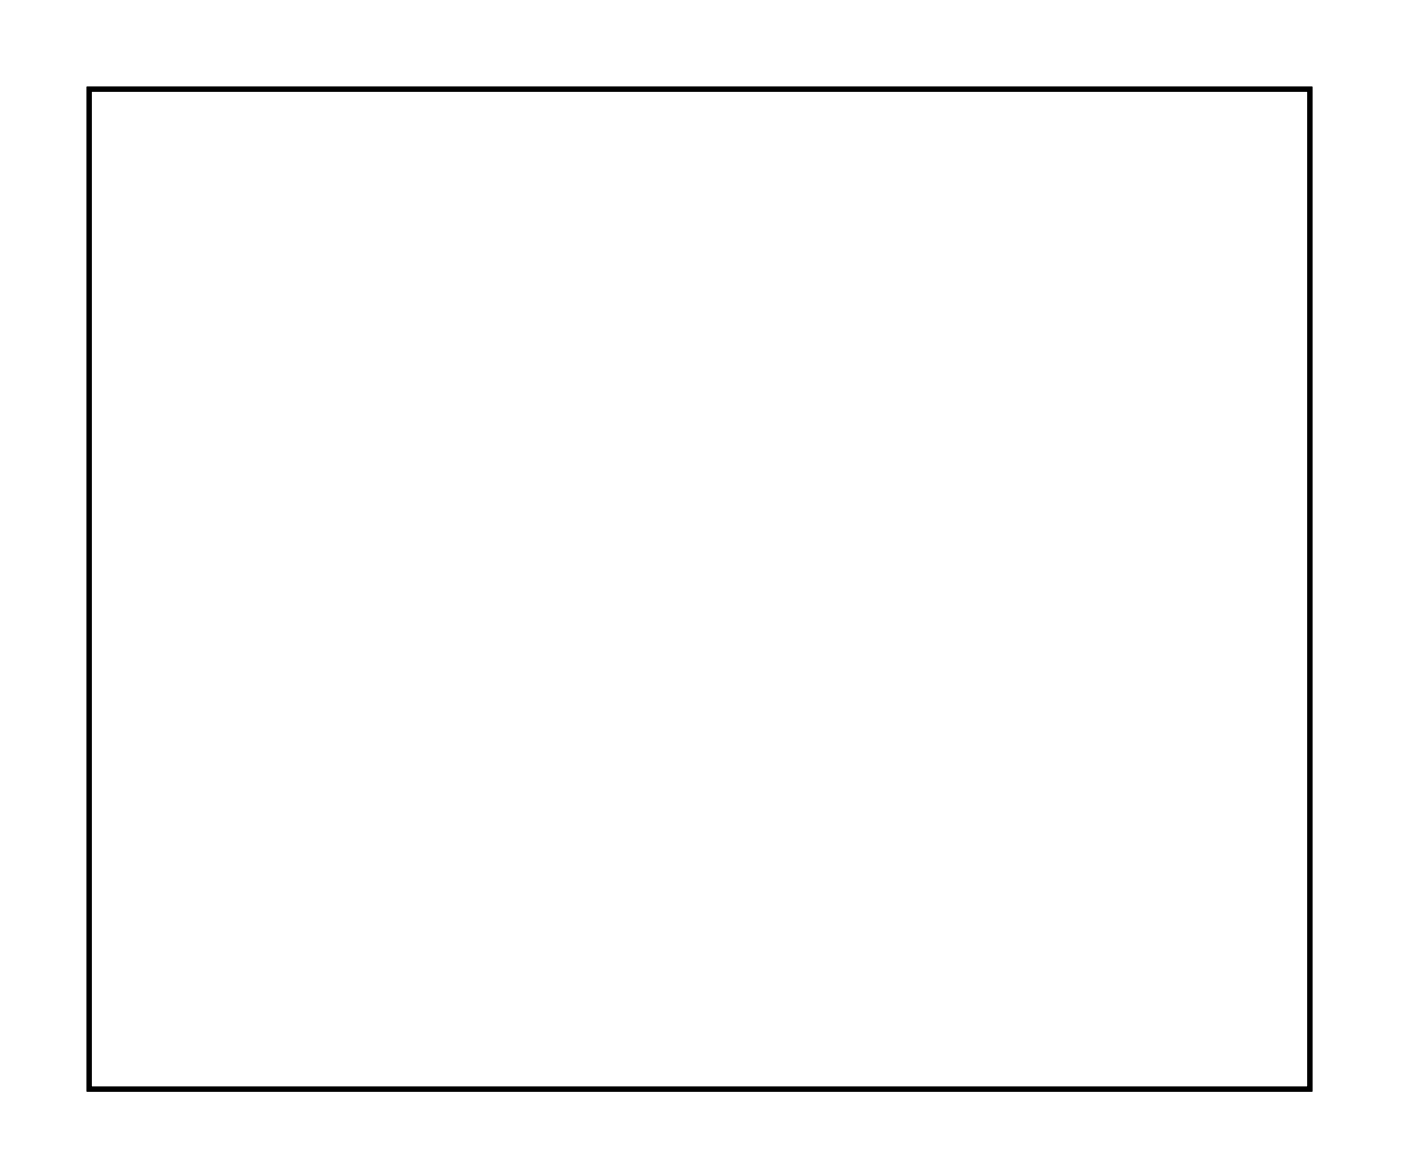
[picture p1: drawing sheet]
<svg xmlns="http://www.w3.org/2000/svg" width="57mm" height="48mm" viewBox="0 0 57 48" stroke-linecap="round" stroke-linejoin="round" font-family="sans-serif">
<path d="M3.6 3.6h49.8v40.8h-49.8z" fill="none" stroke="#000" stroke-width=".2"/>
<path d="M3.6 3.6h49.8v40.8h-49.8z" fill="none" stroke="#000" stroke-width=".04"/>
<path d="M45.6 27.4h1.5v1.5h-1.5z" fill="#fff"/>
<path d="M45.6 27.4h1.5v1.5h-1.5z" fill="none" stroke="#fff" stroke-width=".76" stroke-linecap="butt"/>
<circle cx="46.3" cy="28.2" r=".75" fill="#fff"/>
<circle cx="46.3" cy="28.2" r=".75" fill="none" stroke="#fff" stroke-width=".76" stroke-linecap="butt"/>
<circle cx="46.3" cy="35.8" r=".75" fill="#fff"/>
<circle cx="46.3" cy="35.8" r=".75" fill="none" stroke="#fff" stroke-width=".76" stroke-linecap="butt"/>
<path d="M45.6 10.9h1.5v1.5h-1.5z" fill="#fff"/>
<path d="M45.6 10.9h1.5v1.5h-1.5z" fill="none" stroke="#fff" stroke-width=".76" stroke-linecap="butt"/>
<circle cx="46.3" cy="11.7" r=".75" fill="#fff"/>
<circle cx="46.3" cy="11.7" r=".75" fill="none" stroke="#fff" stroke-width=".76" stroke-linecap="butt"/>
<circle cx="46.3" cy="19.3" r=".75" fill="#fff"/>
<circle cx="46.3" cy="19.3" r=".75" fill="none" stroke="#fff" stroke-width=".76" stroke-linecap="butt"/>
<circle cx="8.2" cy="21.8" r=".74" fill="#fff"/>
<circle cx="8.2" cy="21.8" r=".74" fill="none" stroke="#fff" stroke-width=".76" stroke-linecap="butt"/>
<circle cx="8.2" cy="24.4" r=".74" fill="#fff"/>
<circle cx="8.2" cy="24.4" r=".74" fill="none" stroke="#fff" stroke-width=".76" stroke-linecap="butt"/>
<circle cx="8.2" cy="26.9" r=".74" fill="#fff"/>
<circle cx="8.2" cy="26.9" r=".74" fill="none" stroke="#fff" stroke-width=".76" stroke-linecap="butt"/>
<circle cx="8.2" cy="29.5" r=".74" fill="#fff"/>
<circle cx="8.2" cy="29.5" r=".74" fill="none" stroke="#fff" stroke-width=".76" stroke-linecap="butt"/>
<path d="M24.1 12.2h1.4v1.4h-1.4z" fill="#fff"/>
<path d="M24.1 12.2h1.4v1.4h-1.4z" fill="none" stroke="#fff" stroke-width=".76" stroke-linecap="butt"/>
<circle cx="24.8" cy="12.9" r=".7" fill="#fff"/>
<circle cx="24.8" cy="12.9" r=".7" fill="none" stroke="#fff" stroke-width=".76" stroke-linecap="butt"/>
<circle cx="17.1" cy="12.9" r=".7" fill="#fff"/>
<circle cx="17.1" cy="12.9" r=".7" fill="none" stroke="#fff" stroke-width=".76" stroke-linecap="butt"/>
<circle cx="24.8" cy="10.4" r=".7" fill="#fff"/>
<circle cx="24.8" cy="10.4" r=".7" fill="none" stroke="#fff" stroke-width=".76" stroke-linecap="butt"/>
<circle cx="17.1" cy="10.4" r=".7" fill="#fff"/>
<circle cx="17.1" cy="10.4" r=".7" fill="none" stroke="#fff" stroke-width=".76" stroke-linecap="butt"/>
<circle cx="24.8" cy="7.9" r=".7" fill="#fff"/>
<circle cx="24.8" cy="7.9" r=".7" fill="none" stroke="#fff" stroke-width=".76" stroke-linecap="butt"/>
<circle cx="17.1" cy="7.9" r=".7" fill="#fff"/>
<circle cx="17.1" cy="7.9" r=".7" fill="none" stroke="#fff" stroke-width=".76" stroke-linecap="butt"/>
<path d="M29.1 12.2h1.4v1.4h-1.4z" fill="#fff"/>
<path d="M29.1 12.2h1.4v1.4h-1.4z" fill="none" stroke="#fff" stroke-width=".96" stroke-linecap="butt"/>
<circle cx="29.8" cy="12.9" r=".7" fill="#fff"/>
<circle cx="29.8" cy="12.9" r=".7" fill="none" stroke="#fff" stroke-width=".96" stroke-linecap="butt"/>
<circle cx="37.5" cy="12.9" r=".7" fill="#fff"/>
<circle cx="37.5" cy="12.9" r=".7" fill="none" stroke="#fff" stroke-width=".96" stroke-linecap="butt"/>
<circle cx="29.8" cy="7.9" r=".7" fill="#fff"/>
<circle cx="29.8" cy="7.9" r=".7" fill="none" stroke="#fff" stroke-width=".96" stroke-linecap="butt"/>
<circle cx="37.5" cy="7.9" r=".7" fill="#fff"/>
<circle cx="37.5" cy="7.9" r=".7" fill="none" stroke="#fff" stroke-width=".96" stroke-linecap="butt"/>
<circle cx="29.8" cy="21.8" r=".7" fill="#fff"/>
<circle cx="29.8" cy="21.8" r=".7" fill="none" stroke="#fff" stroke-width=".76" stroke-linecap="butt"/>
<circle cx="40" cy="21.8" r=".7" fill="#fff"/>
<circle cx="40" cy="21.8" r=".7" fill="none" stroke="#fff" stroke-width=".76" stroke-linecap="butt"/>
<path d="M30.3 33.7h1.6v1.6h-1.6z" fill="#fff"/>
<path d="M30.3 33.7h1.6v1.6h-1.6z" fill="none" stroke="#fff" stroke-width=".76" stroke-linecap="butt"/>
<circle cx="31.1" cy="34.5" r=".79" fill="#fff"/>
<circle cx="31.1" cy="34.5" r=".79" fill="none" stroke="#fff" stroke-width=".76" stroke-linecap="butt"/>
<circle cx="33.6" cy="34.5" r=".79" fill="#fff"/>
<circle cx="33.6" cy="34.5" r=".79" fill="none" stroke="#fff" stroke-width=".76" stroke-linecap="butt"/>
<circle cx="36.2" cy="34.5" r=".79" fill="#fff"/>
<circle cx="36.2" cy="34.5" r=".79" fill="none" stroke="#fff" stroke-width=".76" stroke-linecap="butt"/>
<circle cx="13.3" cy="14.2" r=".7" fill="#fff"/>
<circle cx="13.3" cy="14.2" r=".7" fill="none" stroke="#fff" stroke-width=".76" stroke-linecap="butt"/>
<circle cx="13.3" cy="24.4" r=".7" fill="#fff"/>
<circle cx="13.3" cy="24.4" r=".7" fill="none" stroke="#fff" stroke-width=".76" stroke-linecap="butt"/>
<circle cx="8.2" cy="18" r=".7" fill="#fff"/>
<circle cx="8.2" cy="18" r=".7" fill="none" stroke="#fff" stroke-width=".76" stroke-linecap="butt"/>
<circle cx="8.2" cy="7.9" r=".7" fill="#fff"/>
<circle cx="8.2" cy="7.9" r=".7" fill="none" stroke="#fff" stroke-width=".76" stroke-linecap="butt"/>
<circle cx="29.8" cy="25.6" r=".7" fill="#fff"/>
<circle cx="29.8" cy="25.6" r=".7" fill="none" stroke="#fff" stroke-width=".76" stroke-linecap="butt"/>
<circle cx="40" cy="25.6" r=".7" fill="#fff"/>
<circle cx="40" cy="25.6" r=".7" fill="none" stroke="#fff" stroke-width=".76" stroke-linecap="butt"/>
<circle cx="29.8" cy="16.8" r=".7" fill="#fff"/>
<circle cx="29.8" cy="16.8" r=".7" fill="none" stroke="#fff" stroke-width=".76" stroke-linecap="butt"/>
<circle cx="40" cy="16.8" r=".7" fill="#fff"/>
<circle cx="40" cy="16.8" r=".7" fill="none" stroke="#fff" stroke-width=".76" stroke-linecap="butt"/>
<circle cx="51.4" cy="42.2" r="1.5" fill="#fff"/>
<circle cx="51.4" cy="42.2" r="1.5" fill="none" stroke="#fff" stroke-width=".25"/>
<circle cx="51.4" cy="5.6" r="1.5" fill="#fff"/>
<circle cx="51.4" cy="5.6" r="1.5" fill="none" stroke="#fff" stroke-width=".25"/>
<circle cx="5.7" cy="42.2" r="1.5" fill="#fff"/>
<circle cx="5.7" cy="42.2" r="1.5" fill="none" stroke="#fff" stroke-width=".25"/>
<circle cx="5.7" cy="5.6" r="1.5" fill="#fff"/>
<circle cx="5.7" cy="5.6" r="1.5" fill="none" stroke="#fff" stroke-width=".25"/>
<circle cx="17.1" cy="24.4" r=".6" fill="#fff"/>
<circle cx="17.1" cy="24.4" r=".6" fill="none" stroke="#fff" stroke-width=".65" stroke-linecap="butt"/>
<circle cx="17.1" cy="26.9" r=".6" fill="#fff"/>
<circle cx="17.1" cy="26.9" r=".6" fill="none" stroke="#fff" stroke-width=".65" stroke-linecap="butt"/>
<circle cx="17.1" cy="29.5" r=".6" fill="#fff"/>
<circle cx="17.1" cy="29.5" r=".6" fill="none" stroke="#fff" stroke-width=".65" stroke-linecap="butt"/>
<circle cx="24.8" cy="29.5" r=".6" fill="#fff"/>
<circle cx="24.8" cy="29.5" r=".6" fill="none" stroke="#fff" stroke-width=".65" stroke-linecap="butt"/>
<circle cx="24.8" cy="26.9" r=".6" fill="#fff"/>
<circle cx="24.8" cy="26.9" r=".6" fill="none" stroke="#fff" stroke-width=".65" stroke-linecap="butt"/>
<circle cx="24.8" cy="24.4" r=".6" fill="#fff"/>
<circle cx="24.8" cy="24.4" r=".6" fill="none" stroke="#fff" stroke-width=".65" stroke-linecap="butt"/>
</svg>
